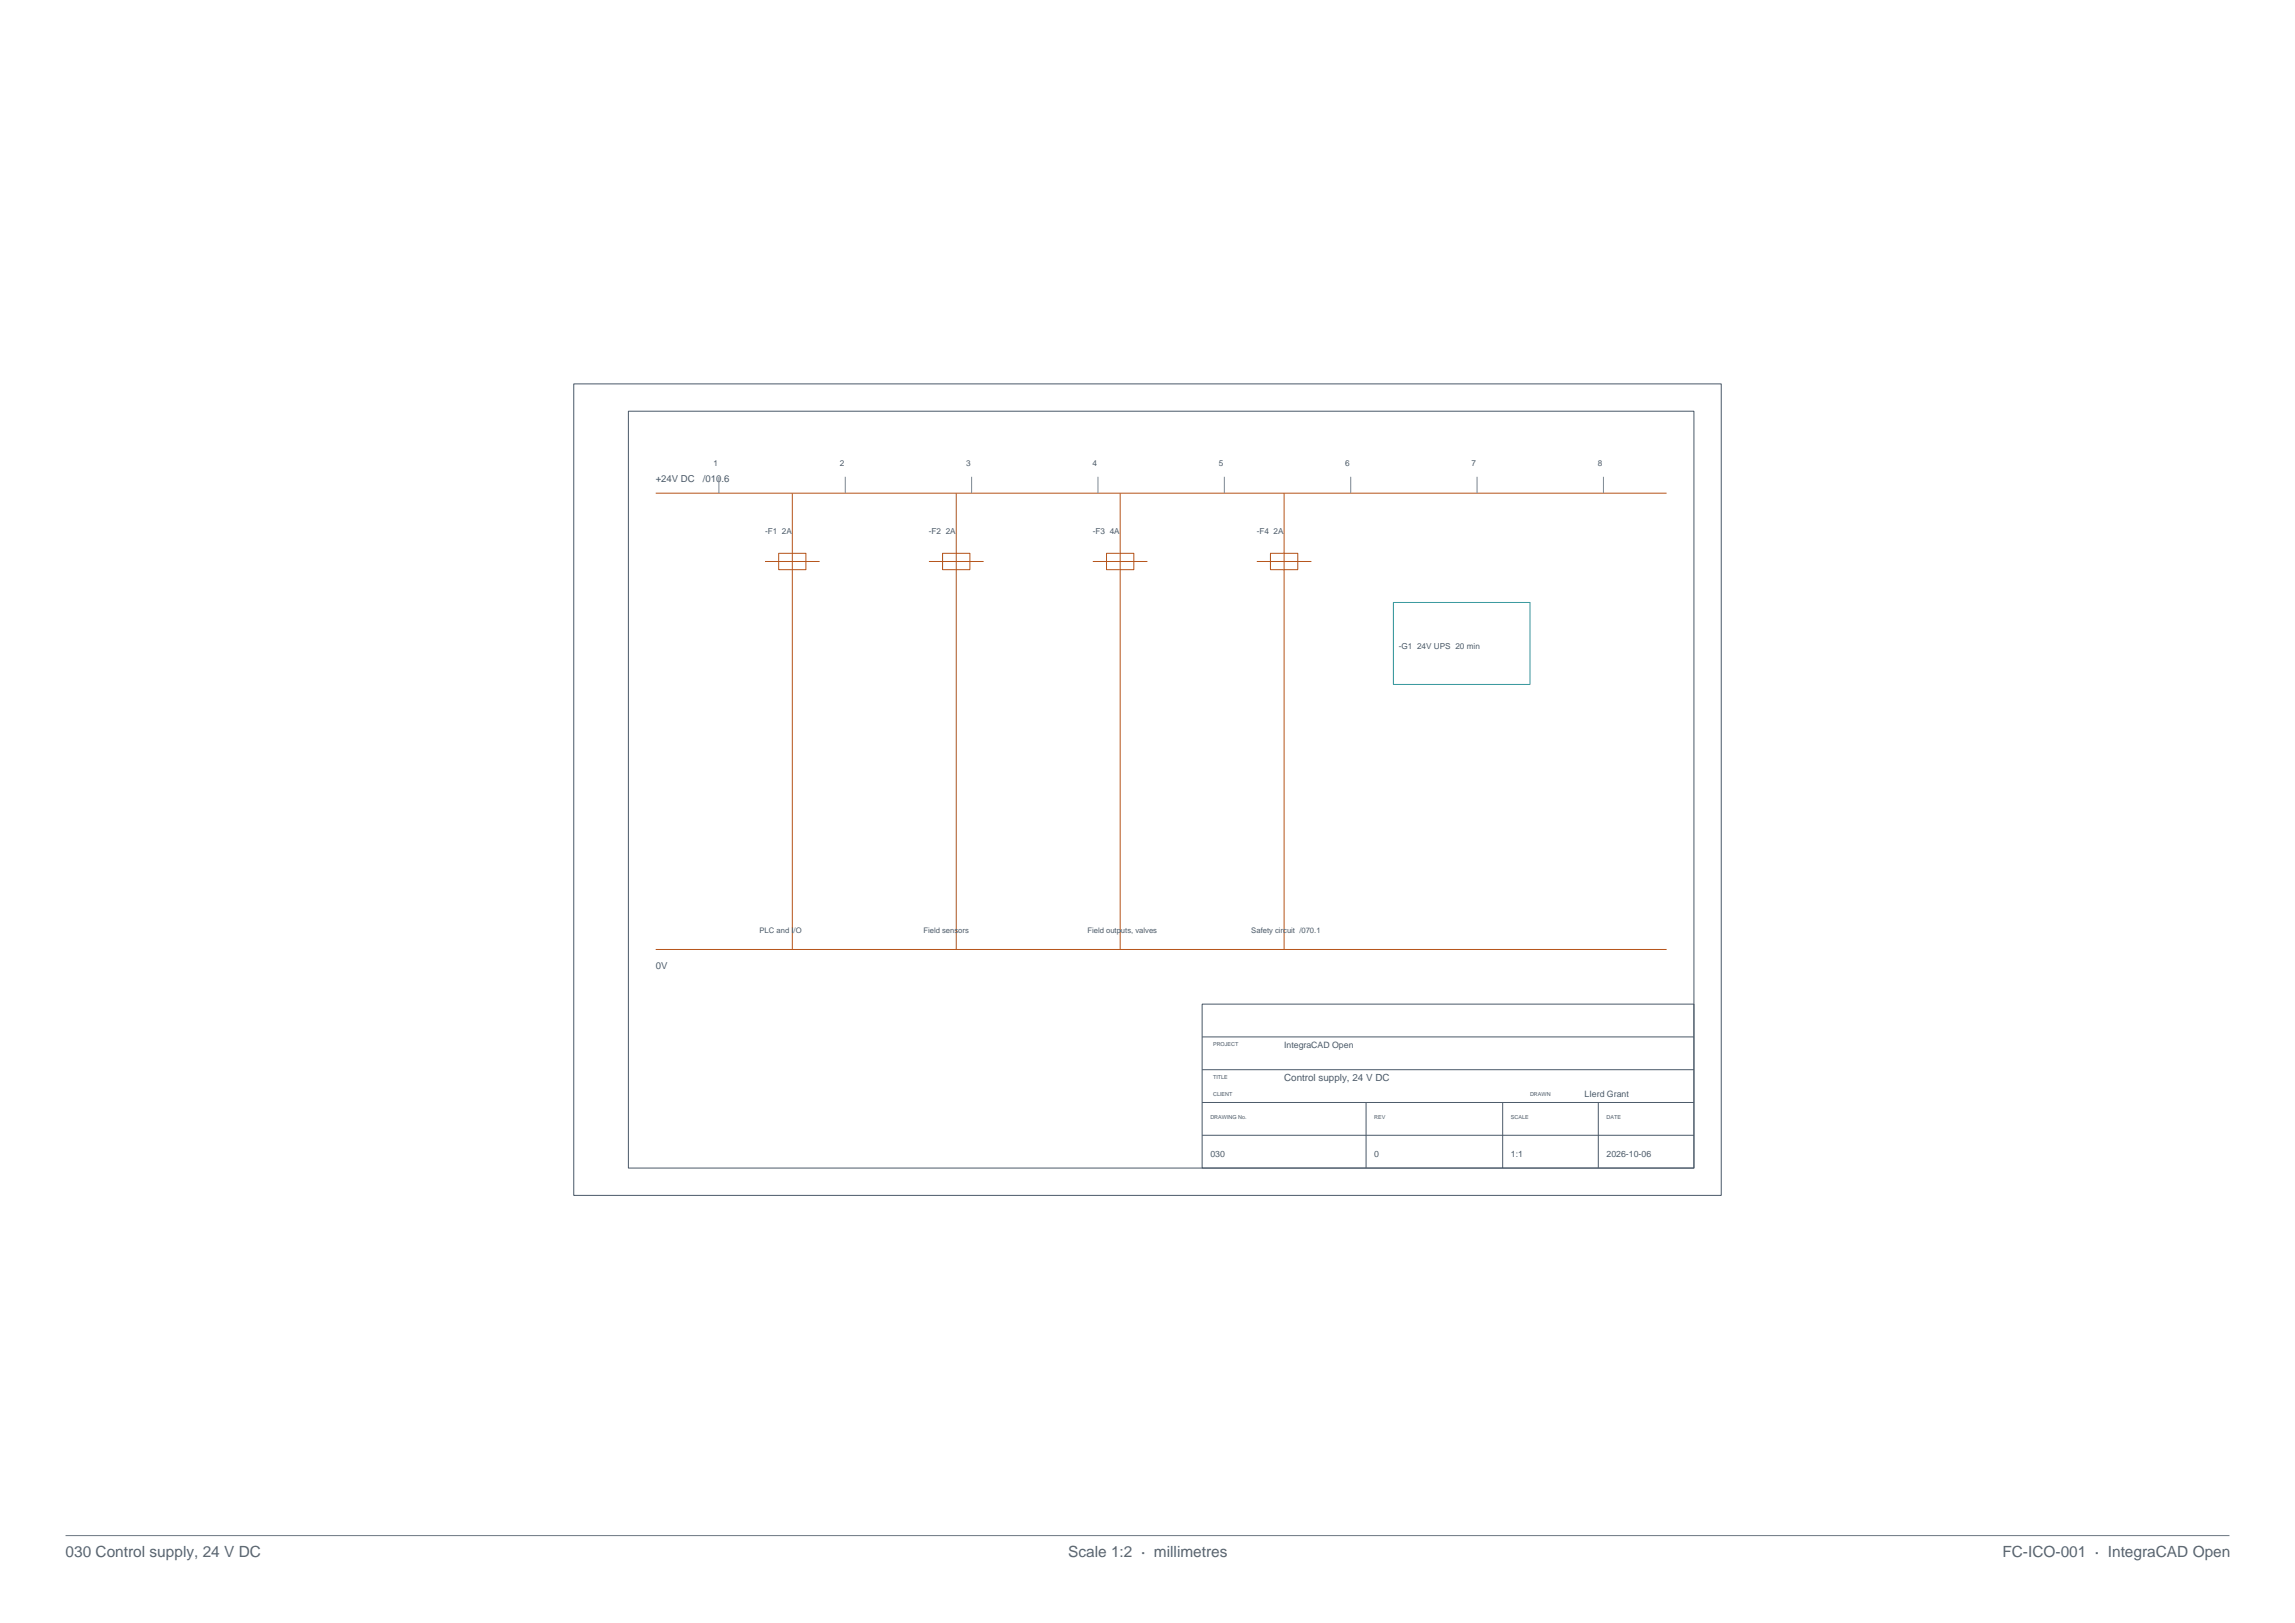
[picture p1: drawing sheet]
<svg xmlns="http://www.w3.org/2000/svg" width="420mm" height="297mm" viewBox="0 0 420 297" stroke-linecap="round" stroke-linejoin="round" font-family="sans-serif">
<defs><g id="words">
<g font-size="2.8" fill="#5a646e">
<text x="12" y="285">030 Control supply, 24 V DC</text>
<text x="195.5" y="285">Scale 1:2 · millimetres</text>
<text x="366.5" y="285">FC-ICO-001 · IntegraCAD Open</text>
</g>
<text font-size="1.8" fill="#4a5a68" x="235" y="197.7">Control supply, 24 V DC</text>
<g font-size="1.7" fill="#4a5a68">
<text x="120" y="88.2">+24V DC</text>
<text x="128.6" y="88.2">/010.6</text>
<text x="120" y="177.3">0V</text>
</g>
<g font-size="1.6" fill="#4a5a68">
<text x="235" y="191.7">IntegraCAD Open</text>
<text x="290" y="200.7">LIerd Grant</text>
<text x="221.5" y="211.8">030</text>
<text x="251.5" y="211.8">0</text>
<text x="276.5" y="211.8">1:1</text>
<text x="294" y="211.8">2026-10-06</text>
</g>
<g font-size="1.5" fill="#4a5a68">
<text x="130.6" y="85.3">1</text>
<text x="153.7" y="85.3">2</text>
<text x="176.8" y="85.3">3</text>
<text x="199.9" y="85.3">4</text>
<text x="223.1" y="85.3">5</text>
<text x="246.2" y="85.3">6</text>
<text x="269.3" y="85.3">7</text>
<text x="292.4" y="85.3">8</text>
<text x="140" y="97.7">-F1 2A</text>
<text x="170" y="97.7">-F2 2A</text>
<text x="200" y="97.7">-F3 4A</text>
<text x="230" y="97.7">-F4 2A</text>
<text x="256" y="118.7">-G1 24V UPS 20 min</text>
</g>
<g font-size="1.4" fill="#4a5a68">
<text x="139" y="170.7">PLC and I/O</text>
<text x="169" y="170.7">Field sensors</text>
<text x="199" y="170.7">Field outputs, valves</text>
<text x="229" y="170.7">Safety circuit /070.1</text>
</g>
<g font-size="1" fill="#4a5a68">
<text x="222" y="191.5">PROJECT</text>
<text x="222" y="197.5">TITLE</text>
<text x="222" y="200.5">CLIENT</text>
<text x="280" y="200.5">DRAWN</text>
<text x="221.5" y="204.8">DRAWING No.</text>
<text x="251.5" y="204.8">REV</text>
<text x="276.5" y="204.8">SCALE</text>
<text x="294" y="204.8">DATE</text>
</g>
</g></defs>
<path d="M105 70.2h210v148.5h-210zM115 75.2h195v138.5h-195zM220 183.8h90v30h-90zM220 195.8h90M220 189.8h90M220 207.8h90M220 201.8h90M250 201.8v12M275 201.8v12M292.5 201.8v12" fill="none" stroke="#4a5969" stroke-width=".18"/>
<g fill="none" stroke="#b5541a" stroke-width=".18">
<path d="M120 90.3h185M145 90.3v83.4M175 90.3v83.4M205 90.3v83.4M235 90.3v83.4M140 102.7h10M142.5 101.2h5v3.1h-5zM170 102.7h10M172.5 101.2h5v3.1h-5zM200 102.7h10M202.5 101.2h5v3.1h-5zM230 102.7h10"/>
<path d="M232.5 101.2h5v3.1h-5zM120 173.7h185"/>
</g>
<path d="M131.6 87.2v3.1M154.7 87.2v3.1M177.8 87.2v3.1M200.9 87.2v3.1M224.1 87.2v3.1M247.2 87.2v3.1M270.3 87.2v3.1M293.4 87.2v3.1" fill="none" stroke="#7a8794" stroke-width=".18"/>
<path d="M255 110.3h25v15h-25z" fill="none" stroke="#2b999e" stroke-width=".18"/>
<path d="M12 281h396" fill="none" stroke="#78828c" stroke-width=".2"/>
<use href="#words"/>
</svg>
